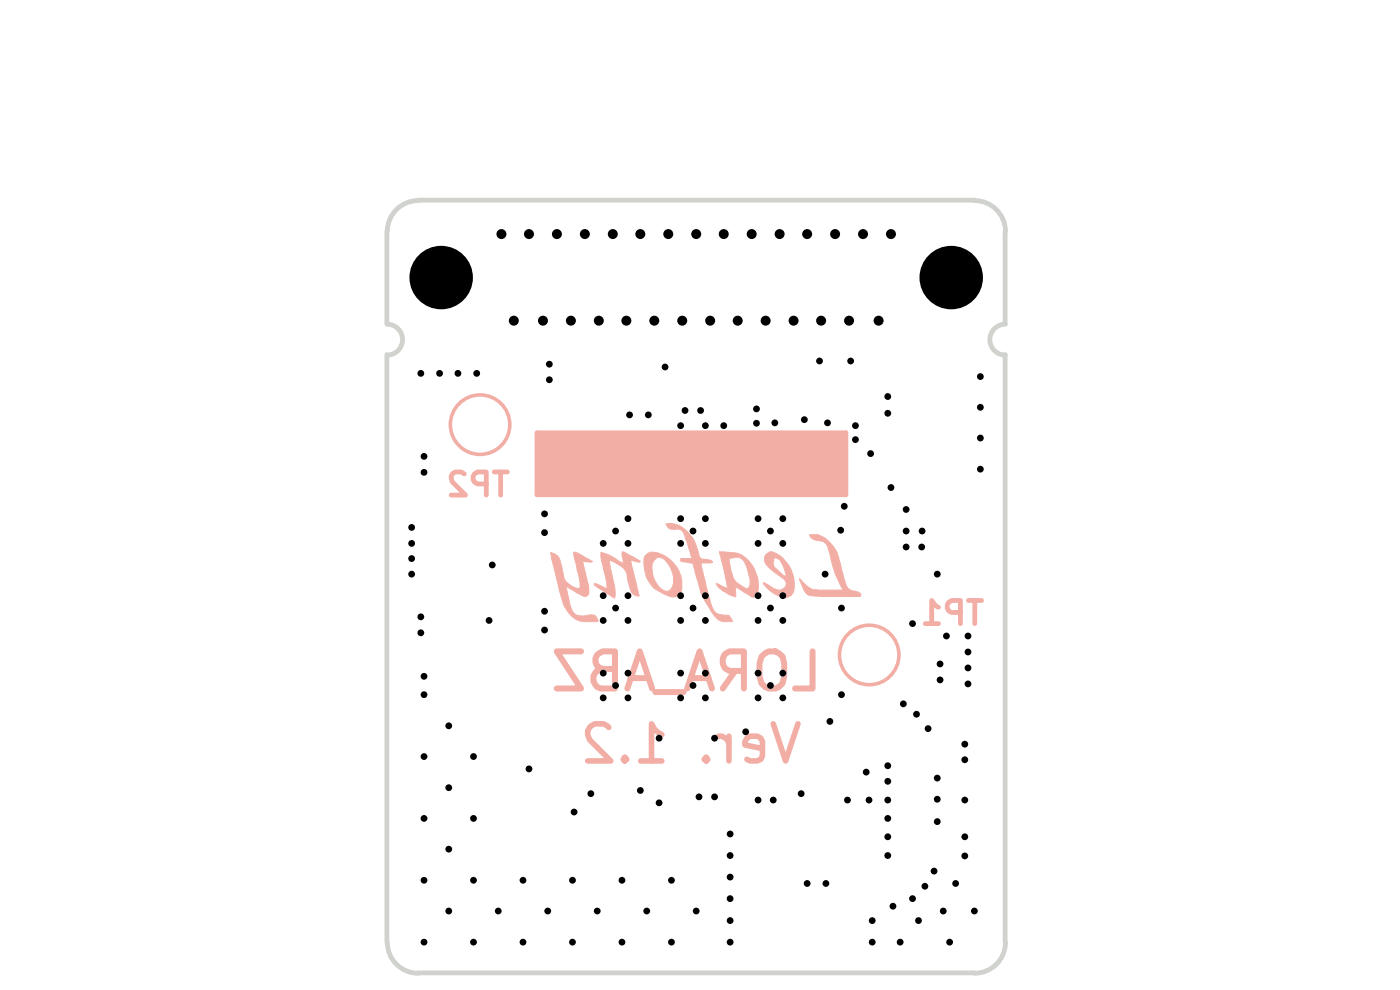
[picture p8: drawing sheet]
<svg xmlns="http://www.w3.org/2000/svg" width="297mm" height="210mm" viewBox="0 0 297 210" stroke-linecap="round" stroke-linejoin="round" font-family="sans-serif">
<path d="M82.1 49.1v19.6M88.7 42.5h118M88.7 42.5a6.6 6.6 0 0 0-6.5 6.6M206.8 42.5a6.6 6.6 0 0 1 6.5 6.6M213.2 49.1v19.6M82.1 75.2v124.6M82.1 68.8a3.3 3.3 0 0 1 3.3 3.2 3.3 3.3 0 0 1-3.3 3.3M213.2 75.2v124.6M213.3 68.8a3.3 3.3 0 0 0-3.3 3.2 3.3 3.3 0 0 0 3.3 3.3M82.2 199.9a6.6 6.6 0 0 0 6.5 6.5M213.3 199.9a6.6 6.6 0 0 1-6.5 6.5M88.7 206.4h118" fill="none" stroke="#d0d2cd" stroke-width="1"/>
<path d="M129.2 154.3l-1.1-.8h-1.9a2.17 2.17 0 0 0-1.1 3.4l4.5 4.5h-4.9M140.4 155.8l-1.5-1.1-.7-1.2v7.9M152.4 156.2a2.13 2.13 0 0 1 2.2 1.5M154.6 156.2v5.2M161.8 158.8l-3.8-.8v-.7l.4-.7 .7-.4h1.5l.8 .4 .4 .7v3l-.4 .8-.8 .3h-1.5l-.7-.3M164 153.5l2.7 7.9 2.6-7.9M132.5 160.6l-.3 .5 .3 .3 .5-.3-.5-.5v.8M135.9 161.4h4.5M149.8 160.6l-.4 .5 .4 .3 .4-.3-.4-.5v.8" fill="none" stroke="#f2aea5" stroke-width="1.2"/>
<path d="M123.3 138.2h-5.2l5.2 7.8h-5.2M161.5 139.3a2.62 2.62 0 0 1 3-1.1 2.62 2.62 0 0 1 1.9 2.6v2.6l-.4 1.5a2.68 2.68 0 0 1-3 1.1 2.68 2.68 0 0 1-1.9-2.6v-2.6zM172.4 138.2v7.8h-3.7M127.8 141.9l-1.1 .4a2.11 2.11 0 0 0-.8 2.1 2.11 2.11 0 0 0 1.5 1.6h3.1v-7.8h-2.7a1.89 1.89 0 0 0-1.5 1.8 1.89 1.89 0 0 0 1.5 1.9h2.7M133.1 146l2.6-7.8 2.6 7.8M133.8 143.8h3.8M139 146.8h6M145.8 146l2.6-7.8 2.6 7.8M146.6 143.8h3.7M156 142.3l-2.7 3.7M157.8 142.3h-3a2.18 2.18 0 0 1-1.5-2.1 2.18 2.18 0 0 1 1.5-2h3v7.8" fill="none" stroke="#f2aea5" stroke-width="1.3"/>
<path d="M164.3 118.3h.1M164.3 118.3a1.85 1.85 0 0 0 .4 2.4l1.6 1.4 .3 .1 .2-.2M164.3 118.3l.7 .2 .5 .3 .7 1.5 .6 1.7M162 123.6h.1M166.8 122h1.5M168.3 122a7.6 7.6 0 0 0-4.5-5 1.64 1.64 0 0 0-1.6 1.2 1.64 1.64 0 0 0 .6 1.8l1.8 1.6a4.4 4.4 0 0 1 2.2 2.1 1.7 1.7 0 0 1-2.7 1.1l-2.1-1.2M168.3 122l.2 2a2.28 2.28 0 0 1-1.5 2.7 6.6 6.6 0 0 1-5.1-3l.1-.1" fill="none" stroke="#f2aea5" stroke-width=".21"/>
<path d="M162.3 117.8a1.42 1.42 0 0 1 2.2-.5 7.9 7.9 0 0 1 3.8 4.7h-1.5l-.6-1.7-.7-1.5-.5-.3-.7-.2a1.85 1.85 0 0 0 .4 2.4l1.8 1.5 .3-.2h1.5l.2 2a2.28 2.28 0 0 1-1.5 2.7 6.6 6.6 0 0 1-5.1-3l.1-.1 2.1 1.2a1.82 1.82 0 0 0 2.1 .1 1.23 1.23 0 0 0 .5-1.7l-1.1-.9a9.7 9.7 0 0 1-3.3-3.1l-.1-1z" fill="#f2aea5"/>
<path d="M169.6 122.7h.1M169.6 122.7a5.7 5.7 0 0 0 2.8 2.3l1.3 .2h5.2l-.9-1.7a26.6 26.6 0 0 1-2.1-6.6l-.6-1.5a1.93 1.93 0 0 0-1.6-.7 1.72 1.72 0 0 1-2-1.3 5.1 5.1 0 0 1 5 2.5 11.5 11.5 0 0 1 1.8 4.9l.3 .8a6 6 0 0 0 1.3 3.4l1.3 .4M169.6 122.7l.8 2.1a2.21 2.21 0 0 0 2.4 1.6l9.7 .1 .1-.6-.5-.3-.7-.2M181.4 125.4h.1" fill="none" stroke="#f2aea5" stroke-width=".21"/>
<path d="M171.7 113.4a5.1 5.1 0 0 1 5 2.5 11.5 11.5 0 0 1 1.8 4.9l.3 .8a6 6 0 0 0 1.3 3.4l.8 .3a2.39 2.39 0 0 1 1.8 .7l-.2 .5-9.7-.1a2.38 2.38 0 0 1-2.6-2l-.6-1.7a5.7 5.7 0 0 0 2.8 2.3l1.3 .2h5.2l-.9-1.7a26.6 26.6 0 0 1-2.1-6.6l-.6-1.5a1.93 1.93 0 0 0-1.6-.7 1.72 1.72 0 0 1-2-1.3z" fill="#f2aea5"/>
<path d="M152.6 117h.1M152.6 117l1 4 .7 3.7-.7-.1-1.7-.9M152.6 117l1.4 .1a6 6 0 0 1 3.9 1 7.9 7.9 0 0 1 2.9 5.5M154.6 118.6l.7-.3a2.28 2.28 0 0 1 3.1 1.8l.5 1.9a3.6 3.6 0 0 1 .1 2.4l-.6 .5-.5-.3a4 4 0 0 1-2.8-3.2zM151.9 123.7h.1M158.4 124.9h.1M159.1 123.6h1.7M160.8 123.6v1.6a1.51 1.51 0 0 1-.8 1.5l-.7-.2-2.1-1.3a1.18 1.18 0 0 0-1.1-.5v1.9a8.2 8.2 0 0 1-4.1-2.6l-.1-.3" fill="none" stroke="#f2aea5" stroke-width=".21"/>
<path d="M152.6 117l1.4 .1a6 6 0 0 1 3.9 1 7.9 7.9 0 0 1 2.9 5.5h-1.7a11.8 11.8 0 0 0-1.4-4.8 1.66 1.66 0 0 0-2-.5 .97 .97 0 0 0-1.1 .4l.5 2.7a4 4 0 0 0 2.8 3.2l.5 .3 .2-.1 .4-.6 .1-.6h1.7v1.6a1.51 1.51 0 0 1-.8 1.5l-.7-.2-2.1-1.3a1.18 1.18 0 0 0-1.1-.5v1.9a6.4 6.4 0 0 1-4.2-2.9l1.7 .9 .7 .1-.5-2.9z" fill="#f2aea5"/>
<g fill="none" stroke="#f2aea5" stroke-width=".21">
<path d="M141.3 111.2h.1M141.3 111.2a4.5 4.5 0 0 1 4.6 1.7 9 9 0 0 1 2.4 5l.2 .3a1.29 1.29 0 0 0 1.3 .5l1.1 .2 .3 .3M141.3 111.2a1.86 1.86 0 0 0 2.5 1 2.07 2.07 0 0 1 1.6 2.1l1.4 4.1M146.8 118.4h.1M146.8 118.4l-2.4 .1-.1 .5 2.7 .5 1.8 6.6 2.5 4.1a3.4 3.4 0 0 0 4 1.7l.1-.1M148.7 119.6h.1M148.7 119.5h.1M148.7 119.5l1.4 5.8a15.3 15.3 0 0 0 1.3 4.3 3.6 3.6 0 0 0 3.2 .9l.5 .7M151.2 119.2h.1M151.2 119.2l-.5 .2-2 .1M155.1 131.2h.1M155.1 131.2l.3 .6"/>
<path d="M155.4 131.8h.1"/>
</g>
<path d="M141.3 111.2a4.5 4.5 0 0 1 4.6 1.7 9 9 0 0 1 2.4 5l.2 .3a1.29 1.29 0 0 0 1.3 .5l1.1 .2 .3 .4-2.4 .1a11.9 11.9 0 0 0 .8 4.1l.5 1.8a15.3 15.3 0 0 0 1.3 4.3 3.6 3.6 0 0 0 3.2 .9l.8 1.3a3.4 3.4 0 0 1-3.7-1l-.8-1.1-2.1-3.6-1.8-6.6-2.7-.5 .1-.5h2.3a13.5 13.5 0 0 0-1.3-4.2 2 2 0 0 0-1.9-2.1 1.7 1.7 0 0 1-2.2-1z" fill="#f2aea5"/>
<path d="M127.5 117.2h.1M127.5 117.2l1.7 .5 3.1 1.9M127.5 117.2l.1 1.8a26.9 26.9 0 0 1 1.2 5.9l-2.1-1-.4-.2-.2 .1M132.3 119.6h.1M133.8 118.9h.1M133.8 118.9l1.6 .3h.4v-.1l-3.3-2-.5-.1-.1 .7 .4 1.9M133.8 118.9l1.8 7.5a1.9 1.9 0 0 1-2-1.9l-.5-1.8a3.2 3.2 0 0 0-2.1-3l-1.7-1a11.8 11.8 0 0 0 .7 4l.4 2.1a2.9 2.9 0 0 1-.1 2.1M126 124h.1M126 124l4.3 2.9M126.1 123.8h.1M126.1 123.8l-.1 .2M130.3 126.9h.1" fill="none" stroke="#f2aea5" stroke-width=".21"/>
<path d="M127.5 117.2l1.7 .5 3.1 1.9-.4-1.9 .1-.7 .5 .1 3.3 2v.1h-.4l-1.6-.3 1.8 7.5a1.9 1.9 0 0 1-2-1.9l-.5-1.8a3.2 3.2 0 0 0-2.1-3l-1.7-1a11.8 11.8 0 0 0 .7 4l.4 2.1a2.9 2.9 0 0 1-.1 2.1l-4.3-2.9 .3-.3 2.5 1.2a32.2 32.2 0 0 0-1.3-6.4z" fill="#f2aea5"/>
<path d="M125.6 119.1h.1M125.6 119.1l-1.9-1.1a3.3 3.3 0 0 0-2-.9l.2 1.4a25.8 25.8 0 0 1 1.2 6.1l-.5 .2M125.6 119.1l-.1 .1-1.8-.1 1.2 5.7v1.1l-.3 .5a1.2 1.2 0 0 1-1.6-.4l-2.9-1.6M120.1 124.4h.1M120.1 124.4l.9 4.2M121 128.6h.1M121 128.6a2.28 2.28 0 0 0 2.5 2.1M122.6 124.8h.1M122.6 124.8a3.6 3.6 0 0 1-3.2-3.4l-.4-1.7a2.43 2.43 0 0 0-2.2-2.5l.9 4a48.9 48.9 0 0 0 2.1 7.6 5.3 5.3 0 0 0 4 3.1h2.9l.2-.1v-.3a1.52 1.52 0 0 0-2.2-1l-1.2 .2M123.5 130.7h.1M124.8 126.1h.1" fill="none" stroke="#f2aea5" stroke-width=".21"/>
<path d="M116.8 117.2a2.43 2.43 0 0 1 2.2 2.5l.4 1.7a3.2 3.2 0 0 0 2 3 1.41 1.41 0 0 0 1.6 .4l.1-.2a30.5 30.5 0 0 0-1.3-6.6l-.1-.9a3.5 3.5 0 0 1 2.4 1.1l1.5 .9-.1 .1-1.8-.1 1.2 5.7v1.1l-.3 .5a1.2 1.2 0 0 1-1.6-.4l-2.9-1.6 .2 .9a16.8 16.8 0 0 0 1.2 4.5 3 3 0 0 0 3.2 .7 1.48 1.48 0 0 1 2.2 1.3l-3.1 .1a4.8 4.8 0 0 1-4-3.1 55.9 55.9 0 0 1-2.3-8.6z" fill="#f2aea5"/>
<path d="M113.9 91.8h65.5v13.1h-65.5z" fill="none" stroke="#f2aea5" stroke-width="1"/>
<path d="M113.9 91.8h65.5v13.1h-65.5z" fill="#f2aea5"/>
<path d="M98.5 100.5l-.7-.4h-1.2a1.21 1.21 0 0 0-.9 1.4l.3 .7 2.8 2.8h-3.1M103.2 102.7h-1.9a1.31 1.31 0 0 1-1-1.3 1.31 1.31 0 0 1 1-1.3h1.9v4.9M104.9 100.1h2.7M106.2 100.1v4.9" fill="none" stroke="#f2aea5" stroke-width="1"/>
<circle cx="101.8" cy="90.1" r="6.3" fill="none" stroke="#f2aea5" stroke-width=".76"/>
<path d="M137.1 117.6a1.98 1.98 0 0 1 2.2-.4 7.1 7.1 0 0 1 5.3 8.1 1.9 1.9 0 0 1-2.9 1.1l-.4-.2a7.2 7.2 0 0 1-4.2-3.8l-.4-2.1a2.64 2.64 0 0 1 .4-2.7zM138.8 118.8a1.46 1.46 0 0 1 2.5 .2 6.1 6.1 0 0 1 1.4 5.3 1.33 1.33 0 0 1-1.9 1 5.7 5.7 0 0 1-2.3-6zM142.9 123.1h1.7" fill="none" stroke="#f2aea5" stroke-width=".21"/>
<path d="M137.1 117.6a1.98 1.98 0 0 1 2.2-.4 7.4 7.4 0 0 1 5.3 5.9h-1.7a5.7 5.7 0 0 0-2.6-4.8 1.58 1.58 0 0 0-1.9 1.3 5.8 5.8 0 0 0 2.4 5.7 1.21 1.21 0 0 0 1.6-.3l.5-1.3v-.6h1.7v2a2.02 2.02 0 0 1-3.3 1.1 7.2 7.2 0 0 1-4.2-3.8l-.4-2.1a2.64 2.64 0 0 1 .4-2.7z" fill="#f2aea5"/>
<path d="M196.3 132.3h2.8M199.1 128.8l-.5-.2-1-1.2v4.9M203.7 129.9h-1.8a1.31 1.31 0 0 1-1-1.3 1.31 1.31 0 0 1 1-1.2h1.8v4.9M205.4 127.4h2.8M206.8 127.4v4.9" fill="none" stroke="#f2aea5" stroke-width="1"/>
<circle cx="184.4" cy="138.9" r="6.3" fill="none" stroke="#f2aea5" stroke-width=".76"/>
<g fill="#000">
<circle cx="93.6" cy="58.9" r="6.7"/>
<circle cx="106.4" cy="49.7" r="1.06"/>
<circle cx="112.2" cy="49.7" r="1.06"/>
<circle cx="118.1" cy="49.7" r="1.06"/>
<circle cx="124.1" cy="49.7" r="1.06"/>
<circle cx="130" cy="49.7" r="1.06"/>
<circle cx="135.8" cy="49.7" r="1.06"/>
<circle cx="141.8" cy="49.7" r="1.06"/>
<circle cx="147.7" cy="49.7" r="1.06"/>
<circle cx="153.5" cy="49.7" r="1.06"/>
<circle cx="159.5" cy="49.7" r="1.06"/>
<circle cx="165.4" cy="49.7" r="1.06"/>
<circle cx="171.2" cy="49.7" r="1.06"/>
<circle cx="177.2" cy="49.7" r="1.06"/>
<circle cx="183.1" cy="49.7" r="1.06"/>
<circle cx="189" cy="49.7" r="1.06"/>
<circle cx="201.8" cy="58.9" r="6.7"/>
<circle cx="89.3" cy="79.2" r=".72"/>
<circle cx="93.3" cy="79.2" r=".72"/>
<circle cx="97.1" cy="79.2" r=".72"/>
<circle cx="101.1" cy="79.2" r=".72"/>
<circle cx="109" cy="68" r="1.06"/>
<circle cx="115.2" cy="68" r="1.06"/>
<circle cx="116.5" cy="77.3" r=".72"/>
<circle cx="121.1" cy="68" r="1.06"/>
<circle cx="127" cy="68" r="1.06"/>
<circle cx="132.9" cy="68" r="1.06"/>
<circle cx="138.8" cy="68" r="1.06"/>
<circle cx="141.1" cy="77.8" r=".72"/>
<circle cx="144.7" cy="68" r="1.06"/>
<circle cx="150.7" cy="68" r="1.06"/>
<circle cx="156.5" cy="68" r="1.06"/>
<circle cx="162.4" cy="68" r="1.06"/>
<circle cx="168.4" cy="68" r="1.06"/>
<circle cx="173.9" cy="76.6" r=".72"/>
<circle cx="174.2" cy="68" r="1.06"/>
<circle cx="180.1" cy="68" r="1.06"/>
<circle cx="180.5" cy="76.6" r=".72"/>
<circle cx="186.4" cy="68" r="1.06"/>
<circle cx="208" cy="79.9" r=".72"/>
<circle cx="90" cy="96.8" r=".72"/>
<circle cx="116.5" cy="80.6" r=".72"/>
<circle cx="133.6" cy="88" r=".72"/>
<circle cx="137.5" cy="88" r=".72"/>
<circle cx="144.4" cy="90.3" r=".72"/>
<circle cx="145.3" cy="87.1" r=".72"/>
<circle cx="148.6" cy="87.1" r=".72"/>
<circle cx="149.6" cy="90.3" r=".72"/>
<circle cx="153.5" cy="90.3" r=".72"/>
<circle cx="160.5" cy="89.8" r=".72"/>
<circle cx="160.5" cy="86.7" r=".72"/>
<circle cx="164.4" cy="89.7" r=".72"/>
<circle cx="170.6" cy="89" r=".72"/>
<circle cx="175.6" cy="89.7" r=".72"/>
<circle cx="181.5" cy="93.3" r=".72"/>
<circle cx="181.5" cy="90.3" r=".72"/>
<circle cx="184.7" cy="96.2" r=".72"/>
<circle cx="188.3" cy="87.7" r=".72"/>
<circle cx="188.3" cy="84.1" r=".72"/>
<circle cx="208" cy="86.4" r=".72"/>
<circle cx="208" cy="99.5" r=".72"/>
<circle cx="208" cy="92.9" r=".72"/>
<circle cx="87.3" cy="111.9" r=".72"/>
<circle cx="87.3" cy="118.5" r=".72"/>
<circle cx="87.3" cy="115.3" r=".72"/>
<circle cx="90" cy="100.2" r=".72"/>
<circle cx="104.4" cy="119.8" r=".72"/>
<circle cx="115.5" cy="113" r=".72"/>
<circle cx="115.5" cy="109" r=".72"/>
<circle cx="128" cy="115.3" r=".72"/>
<circle cx="130.6" cy="112.6" r=".72"/>
<circle cx="133.2" cy="110" r=".72"/>
<circle cx="133.2" cy="115.3" r=".72"/>
<circle cx="144.4" cy="115.3" r=".72"/>
<circle cx="144.4" cy="110" r=".72"/>
<circle cx="147" cy="112.6" r=".72"/>
<circle cx="149.6" cy="115.3" r=".72"/>
<circle cx="149.6" cy="110" r=".72"/>
<circle cx="160.8" cy="115.3" r=".72"/>
<circle cx="160.8" cy="110" r=".72"/>
<circle cx="163.4" cy="112.6" r=".72"/>
<circle cx="166.1" cy="115.3" r=".72"/>
<circle cx="166.1" cy="110" r=".72"/>
<circle cx="178.3" cy="112.5" r=".72"/>
<circle cx="179.1" cy="107.4" r=".72"/>
<circle cx="189" cy="103.4" r=".72"/>
<circle cx="192.2" cy="108.1" r=".72"/>
<circle cx="192.2" cy="116" r=".72"/>
<circle cx="192.2" cy="112.6" r=".72"/>
<circle cx="195.5" cy="116" r=".72"/>
<circle cx="195.6" cy="112.6" r=".72"/>
<circle cx="87.3" cy="121.8" r=".72"/>
<circle cx="89.3" cy="134.2" r=".72"/>
<circle cx="89.3" cy="130.8" r=".72"/>
<circle cx="103.8" cy="131.6" r=".72"/>
<circle cx="115.5" cy="133.6" r=".72"/>
<circle cx="115.5" cy="129.7" r=".72"/>
<circle cx="128" cy="126.4" r=".72"/>
<circle cx="128" cy="131.6" r=".72"/>
<circle cx="130.6" cy="129" r=".72"/>
<circle cx="133.2" cy="126.4" r=".72"/>
<circle cx="133.2" cy="131.6" r=".72"/>
<circle cx="144.4" cy="126.4" r=".72"/>
<circle cx="144.4" cy="131.6" r=".72"/>
<circle cx="147" cy="129" r=".72"/>
<circle cx="149.6" cy="126.4" r=".72"/>
<circle cx="149.6" cy="131.6" r=".72"/>
<circle cx="160.8" cy="126.4" r=".72"/>
<circle cx="160.8" cy="131.6" r=".72"/>
<circle cx="163.4" cy="129" r=".72"/>
<circle cx="166.1" cy="126.4" r=".72"/>
<circle cx="166.1" cy="131.6" r=".72"/>
<circle cx="175" cy="121.8" r=".72"/>
<circle cx="178.5" cy="129" r=".72"/>
<circle cx="193.6" cy="132.3" r=".72"/>
<circle cx="198.8" cy="121.8" r=".72"/>
<circle cx="200.8" cy="134.9" r=".72"/>
<circle cx="205.4" cy="138.3" r=".72"/>
<circle cx="205.4" cy="134.9" r=".72"/>
<circle cx="90" cy="143.5" r=".72"/>
<circle cx="90" cy="147.4" r=".72"/>
<circle cx="95.2" cy="154" r=".72"/>
<circle cx="128" cy="148" r=".72"/>
<circle cx="128" cy="142.8" r=".72"/>
<circle cx="130.6" cy="145.4" r=".72"/>
<circle cx="133.2" cy="148" r=".72"/>
<circle cx="133.2" cy="142.8" r=".72"/>
<circle cx="139.8" cy="156.6" r=".72"/>
<circle cx="144.4" cy="148" r=".72"/>
<circle cx="144.4" cy="142.8" r=".72"/>
<circle cx="147" cy="145.4" r=".72"/>
<circle cx="149.6" cy="148" r=".72"/>
<circle cx="149.6" cy="142.8" r=".72"/>
<circle cx="151.6" cy="156.6" r=".72"/>
<circle cx="158.2" cy="155.2" r=".72"/>
<circle cx="160.8" cy="148" r=".72"/>
<circle cx="160.8" cy="142.8" r=".72"/>
<circle cx="163.4" cy="145.4" r=".72"/>
<circle cx="166.1" cy="148" r=".72"/>
<circle cx="166.1" cy="142.8" r=".72"/>
<circle cx="176.1" cy="153" r=".72"/>
<circle cx="178.5" cy="147.4" r=".72"/>
<circle cx="191.6" cy="149.3" r=".72"/>
<circle cx="194.4" cy="151.5" r=".72"/>
<circle cx="196.9" cy="154.6" r=".72"/>
<circle cx="199.4" cy="140.8" r=".72"/>
<circle cx="199.4" cy="144.2" r=".72"/>
<circle cx="204.7" cy="157.9" r=".72"/>
<circle cx="205.4" cy="145.1" r=".72"/>
<circle cx="205.4" cy="141.7" r=".72"/>
<circle cx="90" cy="173.6" r=".72"/>
<circle cx="90" cy="160.5" r=".72"/>
<circle cx="95.2" cy="167.1" r=".72"/>
<circle cx="100.5" cy="173.6" r=".72"/>
<circle cx="100.5" cy="160.5" r=".72"/>
<circle cx="112.2" cy="163.1" r=".72"/>
<circle cx="121.8" cy="172.2" r=".72"/>
<circle cx="125.3" cy="168.4" r=".72"/>
<circle cx="135.8" cy="167.7" r=".72"/>
<circle cx="139.8" cy="170.3" r=".72"/>
<circle cx="148.3" cy="169" r=".72"/>
<circle cx="151.6" cy="169" r=".72"/>
<circle cx="154.9" cy="176.9" r=".72"/>
<circle cx="160.8" cy="169.7" r=".72"/>
<circle cx="164" cy="169.7" r=".72"/>
<circle cx="170" cy="168.4" r=".72"/>
<circle cx="179.8" cy="169.7" r=".72"/>
<circle cx="183.8" cy="163.8" r=".72"/>
<circle cx="184.4" cy="169.7" r=".72"/>
<circle cx="188.3" cy="165.7" r=".72"/>
<circle cx="188.3" cy="169.7" r=".72"/>
<circle cx="188.3" cy="173.6" r=".72"/>
<circle cx="188.3" cy="177.5" r=".72"/>
<circle cx="188.3" cy="162.4" r=".72"/>
<circle cx="198.8" cy="165.1" r=".72"/>
<circle cx="198.8" cy="169.5" r=".72"/>
<circle cx="198.8" cy="174.3" r=".72"/>
<circle cx="204.7" cy="169.7" r=".72"/>
<circle cx="204.7" cy="161.2" r=".72"/>
<circle cx="204.7" cy="177.5" r=".72"/>
<circle cx="90" cy="186.7" r=".72"/>
<circle cx="90" cy="199.9" r=".72"/>
<circle cx="95.2" cy="193.2" r=".72"/>
<circle cx="95.2" cy="180.1" r=".72"/>
<circle cx="100.5" cy="186.7" r=".72"/>
<circle cx="100.5" cy="199.9" r=".72"/>
<circle cx="105.7" cy="193.2" r=".72"/>
<circle cx="110.9" cy="186.7" r=".72"/>
<circle cx="110.9" cy="199.9" r=".72"/>
<circle cx="116.2" cy="193.2" r=".72"/>
<circle cx="121.4" cy="186.7" r=".72"/>
<circle cx="121.4" cy="199.9" r=".72"/>
<circle cx="126.7" cy="193.2" r=".72"/>
<circle cx="131.9" cy="186.7" r=".72"/>
<circle cx="131.9" cy="199.9" r=".72"/>
<circle cx="137.2" cy="193.2" r=".72"/>
<circle cx="142.4" cy="186.7" r=".72"/>
<circle cx="142.4" cy="199.9" r=".72"/>
<circle cx="147.7" cy="193.2" r=".72"/>
<circle cx="154.9" cy="186" r=".72"/>
<circle cx="154.9" cy="181.5" r=".72"/>
<circle cx="154.9" cy="199.9" r=".72"/>
<circle cx="154.9" cy="195.3" r=".72"/>
<circle cx="154.9" cy="190.6" r=".72"/>
<circle cx="171.2" cy="187.4" r=".72"/>
<circle cx="175.2" cy="187.4" r=".72"/>
<circle cx="185" cy="199.9" r=".72"/>
<circle cx="185" cy="195.3" r=".72"/>
<circle cx="188.3" cy="181.5" r=".72"/>
<circle cx="189.4" cy="192.2" r=".72"/>
<circle cx="191" cy="199.9" r=".72"/>
<circle cx="193.6" cy="190.6" r=".72"/>
<circle cx="194.9" cy="195.3" r=".72"/>
<circle cx="196.2" cy="188" r=".72"/>
<circle cx="198.2" cy="184.8" r=".72"/>
<circle cx="200.1" cy="193.2" r=".72"/>
<circle cx="201.5" cy="199.9" r=".72"/>
<circle cx="202.7" cy="187.4" r=".72"/>
<circle cx="204.7" cy="181.6" r=".72"/>
<circle cx="206.7" cy="193.2" r=".72"/>
</g>
</svg>
